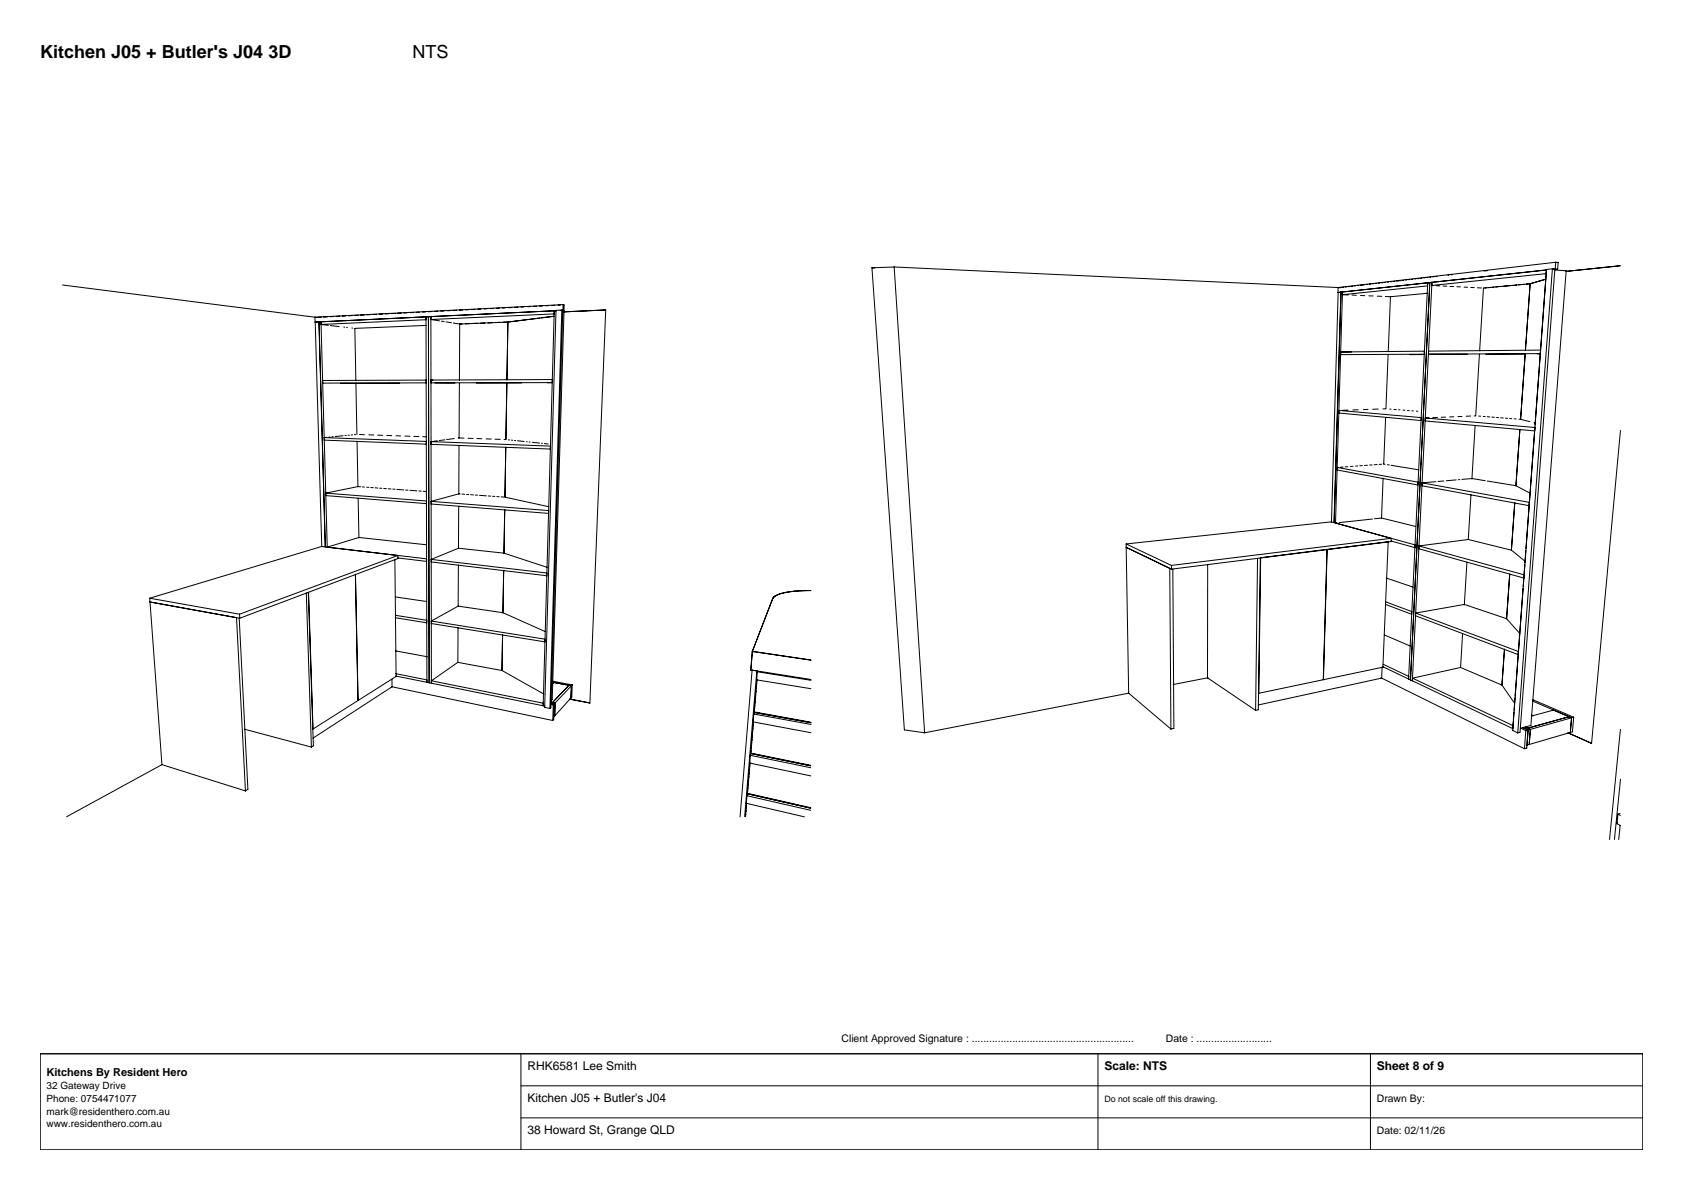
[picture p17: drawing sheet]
<svg xmlns="http://www.w3.org/2000/svg" width="420mm" height="297mm" viewBox="0 0 420 297" stroke-linecap="round" stroke-linejoin="round" font-family="sans-serif">
<defs><g id="words">
<g font-size="4.5">
<text x="10" y="14.4">Kitchen J05 + Butler's J04 3D</text>
<text x="102.9" y="14.4">NTS</text>
</g>
<g font-size="3">
<text x="131.6" y="267">RHK6581 Lee Smith</text>
<text x="275.6" y="267">Scale: NTS</text>
<text x="343.6" y="267">Sheet 8 of 9</text>
<text x="131.6" y="275">Kitchen J05 + Butler's J04</text>
<text x="131.6" y="283">38 Howard St, Grange QLD</text>
</g>
<text font-size="2.7" x="11.6" y="268.6">Kitchens By Resident Hero</text>
<g font-size="2.6">
<text x="210" y="260">Client Approved Signature : ........................................................</text>
<text x="291" y="260">Date : ..........................</text>
<text x="343.6" y="275">Drawn By:</text>
<text x="343.6" y="283">Date: 02/11/26</text>
</g>
<g font-size="2.5">
<text x="11.6" y="271.8">32 Gateway Drive</text>
<text x="11.6" y="275">Phone: 0754471077</text>
<text x="11.6" y="278.2">mark@residenthero.com.au</text>
<text x="11.6" y="281.4">www.residenthero.com.au</text>
</g>
<text font-size="2.2" x="275.6" y="275">Do not scale off this drawing.</text>
</g></defs>
<g fill="none" stroke="#000" stroke-width=".25">
<path d="M15.6 71.1l63.3 8.1h-.3M78.6 79.2l1.7 57.2M80.2 79.2h-.9M81.7 79.1h-.9M83.2 79h-.8M84.8 78.9l-.9 .1M86.2 78.9h-.8M87.8 78.8h-.8M89.4 78.7h-.9M90.9 78.6l-.9 .1M92.4 78.5l-.8 .1M93.9 78.5h-.8"/>
<path d="M95.5 78.4h-.8M96.9 78.3l-.7 .1M98.6 78.2l-.9 .1M100.1 78.2h-.8M101.6 78.1h-.8M103.2 78h-.8M104.7 77.9l-.8 .1M106.1 77.8l-.6 .1M106.3 79.1l.2 91.2M106.3 79.1v.7l-26.2 1.2M106.9 79l.2 91.4M107.5 79l-1.2 .1"/>
<path d="M107.5 79l31.3-1.5-60.2 2.9M107.5 79.7l30.8-1.4v-.7l-2.8 98.5M107.5 79l.2 91.5M107.5 79.7l2.2 .4M107.5 79v.7M107.8 77.8h-.8M109.3 77.7h-.8M110.8 77.6l-.8 .1M112.4 77.5l-.8 .1M113.9 77.5h-.8M115.5 77.4h-.9M116.9 77.3h-.7"/>
<path d="M118.5 77.2l-.7 .1M120 77.1l-.7 .1M121.5 77.1h-.6M123.1 77h-.7M124.6 76.9l-.7 .1M126 76.8l-.6 .1M127.7 76.8h-.8M129.3 76.7h-.8M130.7 76.6h-.6M132.3 76.5l-.7 .1M133.9 76.4l-.8 .1M135.1 79.3l3.2-.4-11.6 1.5"/>
<path d="M135.3 76.4h-.6M136.8 76.3h-.7M138.5 76.2h-.7M139.8 76.1l-.5 .1M140.2 77.4l-1.5 .1-2.8 99.1 1.3 .2M140.2 77.4l-3 99.4M140.2 77.4l.3 .1-3 99.1-.3 .2M140.3 77.9l10.9-.5-4 98.1-5-1M140.4 77.9l.3 .1-2.9 96.6-.2 .3M140.5 77.5h-.7M140.5 77.5h.2M140.5 76v1.5"/>
<path d="M140.5 76l.3 .1-.1 1.4M140.5 76l-61.9 3.2M140.7 77.5h-.2M217.6 66.8l8.1 115.4 5 .7M217.6 66.8l.7 .1M223.1 66.6l-5.5 .2M223.1 66.6l111.5 5.2M223.1 66.6l7.6 116.3M333.9 71.8h.6M335 73.6h1.5M335 72.9l-1.1 .1-1.6 57.3M335 72.9l-1.7 57.7"/>
<path d="M335 72.9v.7M335.3 71.7h-.4M336.1 71.6h-.4M336.8 71.5l-.3 .1M337.4 73.7h1.1M337.6 71.4l-.4 .1M338.3 71.3l-.3 .1M339.1 71.3h-.3M339.5 73.7l1.1 .1M340.5 71.1l-1 .1M341.3 71h-.3M341.6 73.8l1.1 .1"/>
<path d="M342.1 70.9h-.3M342.8 70.8l-.3 .1M343.6 70.7l-.4 .1M343.7 73.9l1.1 .1M344.3 70.6l-.3 .1M345.1 70.6h-.3M345.7 74l1.2 .1M345.7 70.5h-.2M346.5 70.4h-.2M347.3 70.3h-.2M348.1 70.2l-.3 .1M349.6 70l-1 .2"/>
<path d="M350.3 70h-.3M351.1 69.9h-.3M351.8 69.8h-.2M352.5 69.7h-.2M353.4 69.6h-.3M354.1 69.5h-.2M354.8 69.4l-.2 .1M355.6 69.3l-.3 .1M356.2 73.2l-9.2 .9-.6 13.7M356.3 70.6l-4.8 98.9M356.3 70.6v.8l-21.3 2.2M356.3 70.6l-21.3 2.3"/>
<path d="M356.3 69.3h-.2M356.8 70.5l-4.8 99.2M356.8 70.5l-.5 .1M357.1 69.2h-.3M357.3 71.2l.4 .1M357.3 70.5l28.6-3.1v.9l-28.6 2.9M357.3 70.5l-4.8 99.4M357.3 70.5h-.5M357.3 70.5v.7M357.8 69.1h-.2M358.4 71.3l.9 .1M358.6 69h-.3"/>
<path d="M360.1 71.4h1M361.6 68.7h-.3M361.8 71.5h1M362.4 68.6h-.3M363.6 71.6h.9M365.4 71.7h.9M367 71.7l.9 .1M368.7 71.8l1 .1M371.3 67.5l-.9 .1M371.9 71.7l-.5 .1M373.8 71.6h-.5M374.6 71.5h-.3"/>
<path d="M378.5 71.1l-.4 .1M379.4 71l-.4 .1M380.3 71h-.4M381.8 70.8l-11.6 1.1-1 15.7M381.8 70.8l-1.1 16.6M381.8 70.8l-.9 .1M385.7 69.7l-3.9 1.1M386 67.4l-52.1 5.6v-1.2M387.4 67.1l-1.5 .1-8.4 115.1 1.3 .6M387.4 67.1l-8.6 115.8M387.4 67.1h.6l-8.7 115.7-.5 .1M388.1 67.4l2.7 .2-8.8 113.5-2.6 .7"/>
<path d="M388.1 67.1l.6 .1M388.1 67.1l-.5 .1M388.2 65.5l-.1 1.6M388.2 65.5h.6M388.2 65.5l-54.3 6.3M388.7 67.2l-.7 .1M388.8 65.5l-.1 1.7M388.8 65.5h-.3M402.6 66.5l-11.8 1.2M404.3 66.3l-13.5 1.4M79.6 80.3l1.6 56.2M79.6 80.3l-.9 .1"/>
<path d="M80.1 80.3l1.6 56.2M80.1 80.3h-.5M80.1 80.3v.7M80.1 81l1.8 .2M80.5 95l25.8-.1v.7h-25.8zM82.4 81.3l2.3 .2M85 95.6l3.8 .1M85.8 81.6l.2 .1M86.5 81.7h.2M87.8 81.9h.2M88.8 95.7l.3 12.7M99.7 95.6l-10.9 .1"/>
<path d="M106.3 81.2l-17.7 .8 .2 12.9M107.6 94.9v.7l30.2-.1M107.6 94.9h.4M108.5 95.6h5M110.2 80.2l.7 .1M111.3 80.3l1.4 .2M113.1 80.6l1.6 .3M114.6 95.7v13.6M114.7 80.9l-.1 14M117.2 80.8h-1M121 80.6l-1 .1M122.9 80.5l-1.1 .1"/>
<path d="M124.7 80.5h-1M126.4 95.6h-7.5M126.5 95.6l-.2 14.1M126.7 80.4l-12 .5M126.7 80.4l-.2 14.4M130.2 95.6h-3.6M137.7 95.5h-1.1M137.8 94.7l-30.2 .2M334.6 87.8l20.9-.2-.1 .8-20.8 .1zM334.6 87.8l2.6 .1M346.4 88.5l-.5 13.5M355.4 88.5h-3.5"/>
<path d="M356.5 88.4h9.7M356.5 87.6l28-.2-.1 .9-27.9 .1zM369.2 88.4l-.9 15.4M380.3 88.4h-9.5M380.6 88.4l-1.1 16.3M384.3 88.3h-.7M80.9 109.2l25.5 1v.6l-25.5-1zM81.5 109.2h-.6M82.4 109.1h-.3M83.2 109h-.4M85.6 108.8l-1.9 .1M86.4 108.7h-.3"/>
<path d="M87.2 108.6h-.3M88 108.5l-.4 .1M88.7 108.5h-.3M89.1 110.2l.2 11.2M89.7 108.4l1.2 .1M92 108.5l1.3 .1M94.3 108.6h1.2M96.5 108.7h1.3M98.8 108.8h1.2M101 108.8l1.3 .1M103.2 108.9l1.3 .1M105.5 109h.8"/>
<path d="M107.6 110.2l29.8 1.1-.1 .8-29.7-1.2zM107.8 110.2h-.2M109.1 110l-.8 .1M111 109.8l-1.4 .2M113.4 109.5l-1.9 .2M114.6 111.2l-.1 12.1M114.6 109.3h1.2M114.6 109.3h-.2M116.8 109.4h1.3M119 109.5h1.3M121.3 109.5l1.3 .1M123.5 109.6l1.3 .1"/>
<path d="M125.8 109.7h.3M126.2 111.6l-.2 12.5M126.9 109.8h.3M127.6 109.9h.3M128.4 109.9l.3 .1M129.1 110l1.7 .2M131.4 110.2l.2 .1M132.1 110.3h.2M132.9 110.4l1.7 .2M135.1 110.6l.2 .1M135.8 110.7l1 .1M333.7 117.3l20.2 3.7"/>
<path d="M334 116.6l-.3 .1 20.2 3.6M335.2 116.6h-.7M336.3 116.5h-.6M336.4 102.4h-1.3M337.7 116.4h-.7M338.8 116.3h-.5M338.9 102.3h-1.3M340 116.2l-.7 .1M341.3 116.1l-.8 .1M341.4 102.2h-1.2M342.4 116l-.6 .1M343.7 115.9l-.8 .1"/>
<path d="M344 102.1h-1.4M344.8 115.9h-.6M345.2 119.3l-.4 10.1M345.3 115.8l.4 .1M345.7 102l-.6 .1M345.8 104.2l-.5 11.6M346.2 116l.5 .1M346.8 102.1h.3M347.2 116.1l6.9 1.2M347.8 102.2h.6M349 102.3h.4M350.1 102.4h.5"/>
<path d="M351.2 102.4l.5 .1M352.3 102.5l.4 .1M353.5 102.6l.3 .1M354.7 104.2l-20.6-1.8v.7l20.5 1.9M355.7 104.3l-.1 .8 27.4 2.4M355.7 104.3l27.3 2.4M356.6 104.3h-.9M358.7 104.2h-1.1M360.7 104.1h-1M362.8 104l-1 .1M363.4 119.8l-2.4 .2M364.3 119.7h-.4"/>
<path d="M364.8 119.6l2.5-.2 3.3 .6M364.9 103.9l-1.1 .1M367 103.8l-1.1 .1M368.1 106.2l-.8 13.4M368.3 103.8h-.4M369 103.8l.5 .1M370.1 103.9l.5 .1M371.1 104l.7 .1M372.3 104.1h.6M373.4 104.2h.6M374.5 104.3h.6M375.7 104.4h.5"/>
<path d="M376.8 104.4l.5 .1M377.8 104.5l.6 .1M379.1 104.6l.4 .1M379.3 107.1l-1 14.2M379.5 104.7l2.3 .5M382.8 105.5l.4 .1M404.4 107.4l-7.2 78.1M81.3 123.1l25.1 1.9v.7l-25.1-2zM89.3 121.4l-8 1.7M89.3 121.4l.7 .1M89.4 124.4l.2 9.9M90.4 121.5l.6 .1"/>
<path d="M91.5 121.6h.6M92.5 121.7h.7M93.6 121.8h.7M94.7 121.8l.6 .1M95.7 121.9l.7 .1M96.9 122h.7M98 122.1h.6M98.5 139.7l.3 29.1-9.4 6-.7-31.5M99 122.1l1.8 .2M99.3 139.3l7.2 .8v-.6l-26.2-3.1-42.9 12.9M101.2 122.3h.6M102.3 122.4l1.7 .1"/>
<path d="M104.5 122.5l.6 .1M105.6 122.6l.6 .1M106.4 136l-16.8-1.9-7.9 2.5M107.6 125.1l29.3 2.3v.7l-29.3-2.3zM107.6 139.6l6.8-2.8 11.4 1.3 10.8 3.5M107.6 139.6l28.9 3.4v.7l-28.9-3.4zM114.5 126.3l-.1 10.6M114.5 123.3h.3M114.5 123.3l-6.9 1.8M115.3 123.3l.7 .1M116.4 123.4h.6M117.4 123.5h.7"/>
<path d="M118.6 123.6h.6M119.6 123.6l1.8 .2M121.9 123.8h.5M122.9 123.9h.6M124 123.9l.6 .1M125.1 124l.7 .1M126 127.2l-.2 10.9M126.1 124.1l10.8 2.3M281 135.8l11.3 5.3M281 135.8v.8M281 136.6l.7 36.4M281 136.6l10.9 5.3 .3 40.1"/>
<path d="M281 136.6l11.3 5.5M313.8 139.4l-.5 37.9M314.5 139.3l-.5 37.8-.7 .2M331.2 137.1l-1 32.5-16.1 3.4 .5-33.8 31.8-4-1.3 31.3-14.8 3.1 .9-32.5M332.9 130.4l1.8-57.5-1.8 57.6M333.7 130.5h-.4M342.5 129.5l-8.3 .9M343 129.5l1.8-.2 8.5 2.1M347.2 135l5.9 1.7v-.7l-20.9-5.8-51.2 5.6M354.9 120.5l26.8 4.9M354.9 120.5v.7l26.7 5M358.3 120.2l-3.4 .3"/>
<path d="M360.3 120l-1.4 .2M366.3 134.7l-12.2 1.6 26.2 7.2v.8l-26.2-7.3M366.5 134.7l10.7 2.6M367.1 123.5l-.7 11.1M371.1 120.1l7.2 1.1 3.6 1.9M377.2 137.3l3.4 2.8M378 125.4l-.8 11.9M37.4 149.3l3 41.5M37.4 149.3l22.4 4M37.4 150.2l22.4 4.1M59 154.2l2.3 43.2M59.7 154.3l2.2 42.7-.6 .4"/>
<path d="M59.8 153.3l39.5-14.7v.8l-39.5 14.9M59.8 153.3v1M76.4 148l1.3 38.5M76.9 147.8l1.3 38.3-.5 .4M88.7 143.3l.6 31.5-11.2 7.1-1.1-34.1M98.6 153.6l7.9 1.2v.6l-7.9-1.2M98.8 149l7.6 1.1M107.6 155l28.4 4.5v.7l-28.4-4.6zM107.6 155l6.7-3.7 11.2 1.6 10.5 4.7M114.3 156.6v8.7M114.4 141l-.1 10.4M125.4 158.5l-.1 8.8"/>
<path d="M125.7 142.3l-.2 10.7M192.8 149.5l-5.1 13.1M192.8 149.5v.2M202.3 147.4l-3.2 .1a11.7 11.7 0 0 0-6 1.5l-.3 .5M292.3 141.1l54.9-6.7-.1 .8-54.8 6.9M292.3 141.1v1M292.7 142l.2 39.8-.7 .2M301.4 140.9l-.1 28.3 12 8.1M345.5 158.5l6.4 2.7M345.7 150.2l6.6 2.4v.7l-6.5-2.4M346.1 144.3l6.5 2.2M353.3 153l25.6 9.6v.8l-25.6-9.7z"/>
<path d="M365 158.1l-.5 8.5 10.3 4.4 .6-9M365.3 150.9l-12 2.1M365.7 150.9l10.3 3.5M366.1 140.3l-.7 10.7M376 154.4l3.3 3.7M376.8 143.3l-.8 11.1M97.7 171.4l40.2 8.4M97.8 169.5v1.9l-19.7 12.8M98.8 168.1l7.7 1.6v.6M98.8 168.7l7.7 1.6M98.8 162.5l7.8 1.4M106.5 170.3l.6 .1"/>
<path d="M107.1 170.4l.6 .1M107.7 170.5l27.8 5.6M107.7 169.9l27.9 5.6-.1 .6M107.7 169.9v.6M114.3 165.3l-6.6 4.6M114.3 165.3l11 2M125.3 167.3l10.4 5.9M135.5 176.1l.5 .1M137.5 175.5l.8 .2M137.5 175.8l.6 .1M137.5 175.3l1 .2M137.9 170.3l4.7 .8"/>
<path d="M138 170l4.8 .9M138.1 175.9l-.2 3.9M138.3 170.3l-.4 .4M138.3 175.7l-.2 .2M138.3 175.7l-.1 3.9-.3 .2M138.5 175.5l-.2 .2M138.5 175.5l-.1 3.2M142.5 174.2l-4.3 4.7M142.6 171.1l-.1 3.1M142.6 171.1l-4.1 4.4M142.6 171.1l-.6-.1-4.1 4.3 .6 .2M142.8 170.9l-.2 .2"/>
<path d="M142.8 170.9l-.1 3.1-.2 .2M187.4 167.2l15 2.4M187.6 167.2h-.2M187.7 167.3l-3 36.6M187.7 162.6l14.7 2.1M187.7 162.6l-.3 4.6M187.7 162.6l.2 .1M188 180l-.1 .2M188.1 178.2l-.2 2M188.1 178.2l.1-.4 14.2 2.6M188.1 178.2l14.3 2.6M188.3 177.1l-.1 .3"/>
<path d="M188.3 176.1v.4M188.4 175.2v.3M188.5 174.2v.5M188.6 173.4l-.1 .3M188.7 172.4l-.1 .4M188.7 171.5v.3M188.8 170.5v.5M188.9 170v-.3l-.7 8 14.1 2.5M188.9 167.4l-3.1 36.4M189 167.7l-.2 2 13.6 2.2M189 167.7l13.4 2.1M189.1 167.5l-.1 .2"/>
<path d="M281.7 173l10.5 9M281.7 173l-51 9.9M301.5 169.2l-8.7 1.6M344.6 169.2l35.8 17.7M344.9 166.5l-.1 2.7-30.8 6.7M345.1 166.4l6.4 3.1M345.2 165.8l6.4 3-.1 .7M351.5 169.5l.5 .2M352 169.7l.5 .2M352.5 169.9l25 11.9 .1-1.7M352.5 169.3l25.1 11.8M352.5 169.3v.6"/>
<path d="M364.4 166.6l-11.9 2.7M374.9 171.1l3.1 4.4M382.1 178.7l5.6-1.5 4.5 2M382.2 178.5l.4 .2M382.4 175l9.8 4.2M382.5 174.6l10.2 4.4M391.5 178.9l-10.2 2.8M392.2 179.2l-.3 3.6M392.7 179l-10.8 3M392.7 179l-.3 3.7-.5 .1M40.4 190.8l20.9 6.6M40.4 190.8l-23.8 13.1"/>
<path d="M61 182l16.7 4.5M186.4 198.6l-.1 1.9 14.4 3.4M186.4 198.6l15.9 3.6M186.5 198.1l-.1 .5M186.5 198.1v.2M186.5 198.1l15.8 3.6M186.6 197.5l-.1 .4M186.6 196.6v.4M186.7 195.6v.4M186.8 194.6v.5M186.9 193.7l-.1 .5M187 192.8l-.1 .4"/>
<path d="M187 192v.3M187.1 190.4l15.2 3.3M187.1 190.9v.5M187.1 190.2v.2M187.2 190.5l-.7 7.5 15.8 3.6M187.2 188.5l.2-.4 14.9 3M187.2 188.5l-.1 1.9M187.2 188.5l15.1 3.1M187.4 187.3v.3M187.5 186.3v.5M187.6 185.4l-.1 .5M187.6 184.5v.4"/>
<path d="M187.7 183.5v.5M187.8 182.6v.5M187.9 181.7l-.1 .4M187.9 180.2l14.5 2.7M188 180.7l-.1 .5M188 180.2l-.6 7.8 14.9 3M379.5 181.8l1.3 .6M380.1 181.6l1.2 .6M380.7 181.5l1.2 .5M380.7 181.5l.6 .2M380.8 182.4l-.4 4.5M381.3 181.7l.6 .3"/>
<path d="M381.3 182.2l-.3 4.5-.6 .2M381.3 182.2l-.2 3.8 .5-.2M381.9 182l-1.1 .4M381.9 182l-.3 3.8M391.3 182.9l5.9 2.6M391.4 182.9l5.8 2.6M391.9 182.8l-10.3 3M404.4 182l-2.7 27.5M404.4 194.5l-1.5 15M186.1 203.1v.3M186.2 202.2l-.1 .3M186.3 200.5v.2"/>
<path d="M186.3 200.6l-.2 3.2M403.5 205.6l.8 .4-.3 3.5M403.7 205.4l-.2 .2M403.8 203.2l-.3 2.4M403.8 203.2l.6 .3M404.3 203l-.5 .2"/>
</g>
<path d="M10 263h400v24h-400z" fill="#fff" stroke="#000" stroke-width=".35"/>
<path d="M130 263v24M130 271h280M130 279h280M274 263v24M342 263v24" fill="none" stroke="#000" stroke-width=".25"/>
<use href="#words"/>
</svg>
